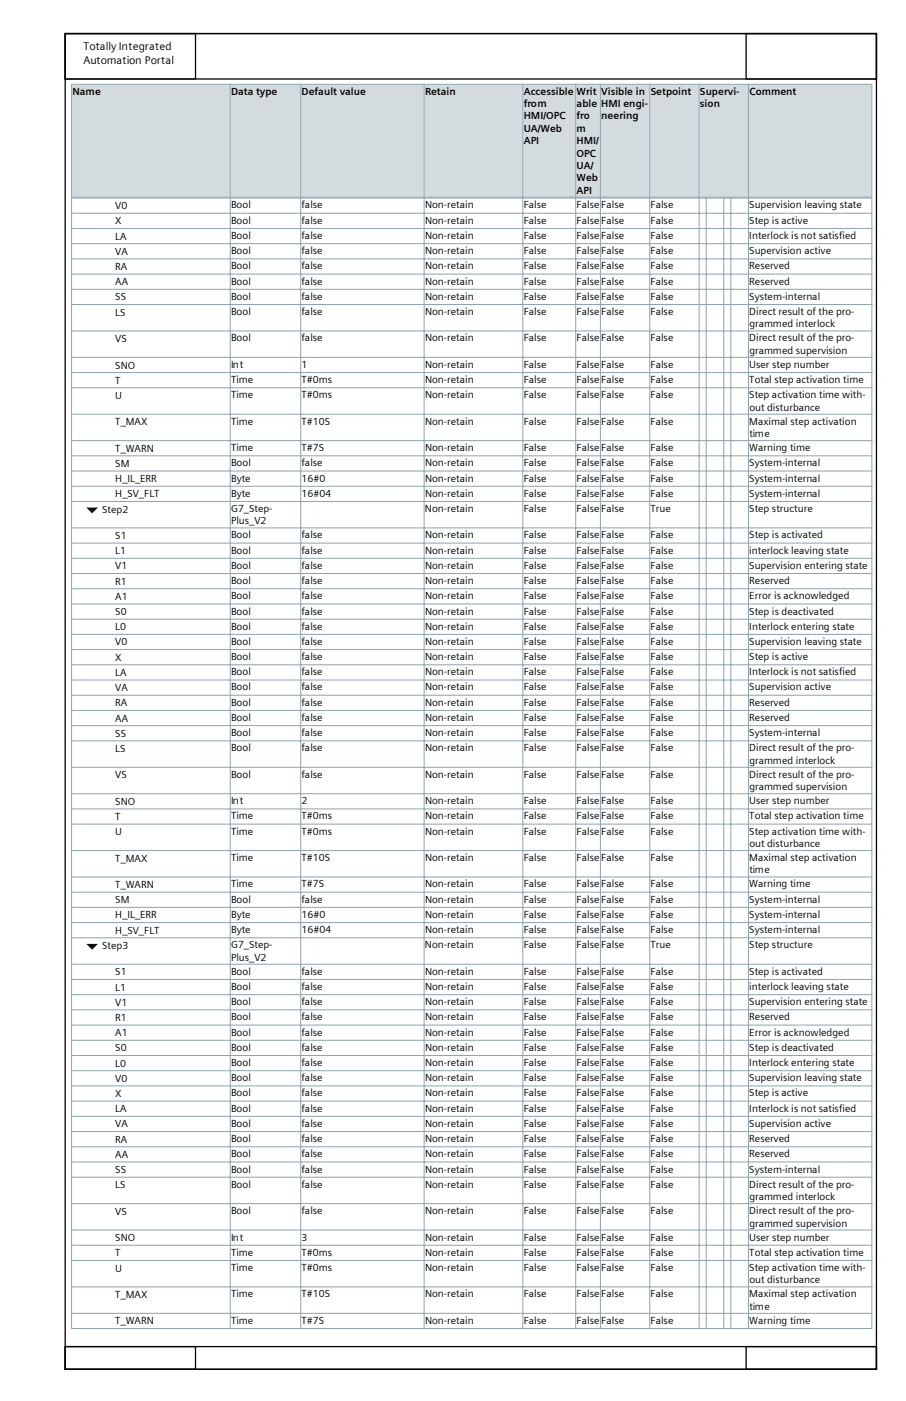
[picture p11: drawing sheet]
<svg xmlns="http://www.w3.org/2000/svg" width="279mm" height="432mm" viewBox="0 0 279 432" stroke-linecap="round" stroke-linejoin="round" font-family="sans-serif">
<defs><g id="words">
<g font-size="3.4">
<text x="25.8" y="15.4">Totally Integrated</text>
<text x="25.8" y="19.6">Automation Portal</text>
</g>
<g font-size="3.2">
<text x="22.4" y="29.2">Name</text>
<text x="71.3" y="29.2">Data type</text>
<text x="93" y="29.2">Default value</text>
<text x="131.1" y="29.2">Retain</text>
<text x="161.5" y="29.2">Accessible</text>
<text x="177.8" y="29.2">Writ</text>
<text x="185.4" y="29.2">Visible in</text>
<text x="200.7" y="29.2">Setpoint</text>
<text x="215.8" y="29.2">Supervi‐</text>
<text x="231.1" y="29.2">Comment</text>
<text x="161.5" y="33">from</text>
<text x="177.8" y="33">able</text>
<text x="185.4" y="33">HMI engi‐</text>
<text x="215.9" y="33">sion</text>
<text x="161.5" y="36.8">HMI/OPC</text>
<text x="161.5" y="40.6">UA/Web</text>
<text x="177.8" y="36.8">fro</text>
<text x="177.8" y="40.6">m</text>
<text x="185.4" y="36.8">neering</text>
<text x="161.5" y="44.4">API</text>
<text x="177.8" y="44.4">HMI/</text>
<text x="177.8" y="48.3">OPC</text>
<text x="177.8" y="52.1">UA/</text>
<text x="177.8" y="55.9">Web</text>
<text x="177.8" y="59.7">API</text>
<text x="35.6" y="64.5">V0</text>
<text x="71.2" y="64.3">Bool</text>
<text x="93" y="64.3">false</text>
<text x="131.1" y="64.3">Non-retain</text>
<text x="161.5" y="64.3">False</text>
<text x="177.8" y="64.3">FalseFalse</text>
<text x="200.6" y="64.3">False</text>
<text x="231.1" y="64.3">Supervision leaving state</text>
<text x="35.6" y="69.1">X</text>
<text x="71.2" y="69">Bool</text>
<text x="93" y="69">false</text>
<text x="131.1" y="69">Non-retain</text>
<text x="161.5" y="69">False</text>
<text x="177.8" y="69">FalseFalse</text>
<text x="200.6" y="69">False</text>
<text x="231.1" y="69">Step is active</text>
<text x="35.6" y="73.8">LA</text>
<text x="71.2" y="73.7">Bool</text>
<text x="93" y="73.7">false</text>
<text x="131.1" y="73.7">Non-retain</text>
<text x="161.5" y="73.7">False</text>
<text x="177.8" y="73.7">FalseFalse</text>
<text x="200.6" y="73.7">False</text>
<text x="231.1" y="73.7">Interlock is not satisfied</text>
<text x="35.6" y="78.5">VA</text>
<text x="35.6" y="83.2">RA</text>
<text x="71.2" y="78.4">Bool</text>
<text x="71.2" y="83">Bool</text>
<text x="93" y="78.4">false</text>
<text x="93" y="83">false</text>
<text x="131.1" y="78.4">Non-retain</text>
<text x="131.1" y="83">Non-retain</text>
<text x="161.5" y="78.4">False</text>
<text x="161.5" y="83">False</text>
<text x="177.8" y="78.4">FalseFalse</text>
<text x="177.8" y="83">FalseFalse</text>
<text x="200.6" y="78.4">False</text>
<text x="200.6" y="83">False</text>
<text x="231.1" y="78.4">Supervision active</text>
<text x="231.1" y="83">Reserved</text>
<text x="35.6" y="87.9">AA</text>
<text x="71.2" y="87.7">Bool</text>
<text x="93" y="87.7">false</text>
<text x="131.1" y="87.7">Non-retain</text>
<text x="161.5" y="87.7">False</text>
<text x="177.8" y="87.7">FalseFalse</text>
<text x="200.6" y="87.7">False</text>
<text x="231.1" y="87.7">Reserved</text>
<text x="35.6" y="92.6">SS</text>
<text x="71.2" y="92.4">Bool</text>
<text x="93" y="92.4">false</text>
<text x="131.1" y="92.4">Non-retain</text>
<text x="161.5" y="92.4">False</text>
<text x="177.8" y="92.4">FalseFalse</text>
<text x="200.6" y="92.4">False</text>
<text x="231.1" y="92.4">System-internal</text>
<text x="35.6" y="97.3">LS</text>
<text x="71.2" y="97.1">Bool</text>
<text x="93" y="97.1">false</text>
<text x="131.1" y="97.1">Non-retain</text>
<text x="161.5" y="97.1">False</text>
<text x="177.8" y="97.1">FalseFalse</text>
<text x="200.6" y="97.1">False</text>
<text x="231.1" y="97.1">Direct result of the pro‐</text>
<text x="231.1" y="100.9">grammed interlock</text>
<text x="35.6" y="105.4">VS</text>
<text x="71.2" y="105.2">Bool</text>
<text x="93" y="105.2">false</text>
<text x="131.1" y="105.2">Non-retain</text>
<text x="161.5" y="105.2">False</text>
<text x="177.8" y="105.2">FalseFalse</text>
<text x="200.6" y="105.2">False</text>
<text x="231.1" y="105.2">Direct result of the pro‐</text>
<text x="35.6" y="113.6">SNO</text>
<text x="71.2" y="113.4">Int</text>
<text x="93" y="113.4">1</text>
<text x="131.1" y="113.4">Non-retain</text>
<text x="161.5" y="113.4">False</text>
<text x="177.8" y="113.4">FalseFalse</text>
<text x="200.6" y="113.4">False</text>
<text x="231.1" y="113.4">User step number</text>
<text x="231.1" y="109">grammed supervision</text>
<text x="35.6" y="118.2">T</text>
<text x="71.2" y="118.1">Time</text>
<text x="93" y="118.1">T#0ms</text>
<text x="131.1" y="118.1">Non-retain</text>
<text x="161.5" y="118.1">False</text>
<text x="177.8" y="118.1">FalseFalse</text>
<text x="200.6" y="118.1">False</text>
<text x="231.1" y="118.1">Total step activation time</text>
<text x="35.6" y="122.9">U</text>
<text x="71.2" y="122.8">Time</text>
<text x="93" y="122.8">T#0ms</text>
<text x="131.1" y="122.8">Non-retain</text>
<text x="161.5" y="122.8">False</text>
<text x="177.8" y="122.8">FalseFalse</text>
<text x="200.6" y="122.8">False</text>
<text x="231.1" y="122.8">Step activation time with‐</text>
<text x="35.6" y="131.1">T_MAX</text>
<text x="71.2" y="130.9">Time</text>
<text x="93" y="130.9">T#10S</text>
<text x="131.1" y="130.9">Non-retain</text>
<text x="161.5" y="130.9">False</text>
<text x="177.8" y="130.9">FalseFalse</text>
<text x="200.6" y="130.9">False</text>
<text x="231.1" y="130.9">Maximal step activation</text>
<text x="231.1" y="126.6">out disturbance</text>
<text x="231.1" y="134.7">time</text>
<text x="35.6" y="139.2">T_WARN</text>
<text x="35.6" y="143.9">SM</text>
<text x="71.2" y="139.1">Time</text>
<text x="71.2" y="143.7">Bool</text>
<text x="93" y="139.1">T#7S</text>
<text x="93" y="143.7">false</text>
<text x="131.1" y="139.1">Non-retain</text>
<text x="131.1" y="143.7">Non-retain</text>
<text x="161.5" y="139.1">False</text>
<text x="161.5" y="143.7">False</text>
<text x="177.8" y="139.1">FalseFalse</text>
<text x="177.8" y="143.7">FalseFalse</text>
<text x="200.6" y="139.1">False</text>
<text x="200.6" y="143.7">False</text>
<text x="231.1" y="139.1">Warning time</text>
<text x="231.1" y="143.7">System-internal</text>
<text x="35.6" y="148.6">H_IL_ERR</text>
<text x="71.2" y="148.4">Byte</text>
<text x="93" y="148.4">16#0</text>
<text x="131.1" y="148.4">Non-retain</text>
<text x="161.5" y="148.4">False</text>
<text x="177.8" y="148.4">FalseFalse</text>
<text x="200.6" y="148.4">False</text>
<text x="231.1" y="148.4">System-internal</text>
<text x="35.6" y="153.3">H_SV_FLT</text>
<text x="71.2" y="153.1">Byte</text>
<text x="93" y="153.1">16#04</text>
<text x="131.1" y="153.1">Non-retain</text>
<text x="161.5" y="153.1">False</text>
<text x="177.8" y="153.1">FalseFalse</text>
<text x="200.6" y="153.1">False</text>
<text x="231.1" y="153.1">System-internal</text>
<text x="31.5" y="158">Step2</text>
<text x="71.2" y="157.8">G7_Step‐</text>
<text x="71.2" y="161.6">Plus_V2</text>
<text x="131.1" y="157.8">Non-retain</text>
<text x="161.5" y="157.8">False</text>
<text x="177.8" y="157.8">FalseFalse</text>
<text x="200.6" y="157.8">True</text>
<text x="231.1" y="157.8">Step structure</text>
<text x="35.6" y="166.1">S1</text>
<text x="71.2" y="165.9">Bool</text>
<text x="93" y="165.9">false</text>
<text x="131.1" y="165.9">Non-retain</text>
<text x="161.5" y="165.9">False</text>
<text x="177.8" y="165.9">FalseFalse</text>
<text x="200.6" y="165.9">False</text>
<text x="231.1" y="165.9">Step is activated</text>
<text x="35.6" y="170.8">L1</text>
<text x="71.2" y="170.6">Bool</text>
<text x="93" y="170.6">false</text>
<text x="131.1" y="170.6">Non-retain</text>
<text x="161.5" y="170.6">False</text>
<text x="177.8" y="170.6">FalseFalse</text>
<text x="200.6" y="170.6">False</text>
<text x="231.1" y="170.6">interlock leaving state</text>
<text x="35.6" y="175.5">V1</text>
<text x="71.2" y="175.3">Bool</text>
<text x="71.2" y="180">Bool</text>
<text x="93" y="175.3">false</text>
<text x="93" y="180">false</text>
<text x="131.1" y="175.3">Non-retain</text>
<text x="131.1" y="180">Non-retain</text>
<text x="161.5" y="175.3">False</text>
<text x="161.5" y="180">False</text>
<text x="177.8" y="175.3">FalseFalse</text>
<text x="177.8" y="180">FalseFalse</text>
<text x="200.6" y="175.3">False</text>
<text x="200.6" y="180">False</text>
<text x="231.1" y="175.3">Supervision entering state</text>
<text x="231.1" y="180">Reserved</text>
<text x="35.6" y="180.2">R1</text>
<text x="35.6" y="184.9">A1</text>
<text x="71.2" y="184.7">Bool</text>
<text x="93" y="184.7">false</text>
<text x="131.1" y="184.7">Non-retain</text>
<text x="161.5" y="184.7">False</text>
<text x="177.8" y="184.7">FalseFalse</text>
<text x="200.6" y="184.7">False</text>
<text x="231.1" y="184.7">Error is acknowledged</text>
<text x="35.6" y="189.6">S0</text>
<text x="71.2" y="189.4">Bool</text>
<text x="93" y="189.4">false</text>
<text x="131.1" y="189.4">Non-retain</text>
<text x="161.5" y="189.4">False</text>
<text x="177.8" y="189.4">FalseFalse</text>
<text x="200.6" y="189.4">False</text>
<text x="231.1" y="189.4">Step is deactivated</text>
<text x="35.6" y="194.3">L0</text>
<text x="71.2" y="194.1">Bool</text>
<text x="93" y="194.1">false</text>
<text x="131.1" y="194.1">Non-retain</text>
<text x="161.5" y="194.1">False</text>
<text x="177.8" y="194.1">FalseFalse</text>
<text x="200.6" y="194.1">False</text>
<text x="231.1" y="194.1">Interlock entering state</text>
<text x="35.6" y="198.9">V0</text>
<text x="35.6" y="203.6">X</text>
<text x="71.2" y="198.8">Bool</text>
<text x="71.2" y="203.5">Bool</text>
<text x="93" y="198.8">false</text>
<text x="93" y="203.5">false</text>
<text x="131.1" y="198.8">Non-retain</text>
<text x="131.1" y="203.5">Non-retain</text>
<text x="161.5" y="198.8">False</text>
<text x="161.5" y="203.5">False</text>
<text x="177.8" y="198.8">FalseFalse</text>
<text x="177.8" y="203.5">FalseFalse</text>
<text x="200.6" y="198.8">False</text>
<text x="200.6" y="203.5">False</text>
<text x="231.1" y="198.8">Supervision leaving state</text>
<text x="231.1" y="203.5">Step is active</text>
<text x="35.6" y="208.3">LA</text>
<text x="71.2" y="208.2">Bool</text>
<text x="93" y="208.2">false</text>
<text x="131.1" y="208.2">Non-retain</text>
<text x="161.5" y="208.2">False</text>
<text x="177.8" y="208.2">FalseFalse</text>
<text x="200.6" y="208.2">False</text>
<text x="231.1" y="208.2">Interlock is not satisfied</text>
<text x="35.6" y="213">VA</text>
<text x="71.2" y="212.8">Bool</text>
<text x="93" y="212.8">false</text>
<text x="131.1" y="212.8">Non-retain</text>
<text x="161.5" y="212.8">False</text>
<text x="177.8" y="212.8">FalseFalse</text>
<text x="200.6" y="212.8">False</text>
<text x="231.1" y="212.8">Supervision active</text>
<text x="35.6" y="217.7">RA</text>
<text x="71.2" y="217.5">Bool</text>
<text x="93" y="217.5">false</text>
<text x="131.1" y="217.5">Non-retain</text>
<text x="161.5" y="217.5">False</text>
<text x="177.8" y="217.5">FalseFalse</text>
<text x="200.6" y="217.5">False</text>
<text x="231.1" y="217.5">Reserved</text>
<text x="35.6" y="222.4">AA</text>
<text x="35.6" y="227.1">SS</text>
<text x="71.2" y="222.2">Bool</text>
<text x="71.2" y="226.9">Bool</text>
<text x="93" y="222.2">false</text>
<text x="93" y="226.9">false</text>
<text x="131.1" y="222.2">Non-retain</text>
<text x="131.1" y="226.9">Non-retain</text>
<text x="161.5" y="222.2">False</text>
<text x="161.5" y="226.9">False</text>
<text x="177.8" y="222.2">FalseFalse</text>
<text x="177.8" y="226.9">FalseFalse</text>
<text x="200.6" y="222.2">False</text>
<text x="200.6" y="226.9">False</text>
<text x="231.1" y="222.2">Reserved</text>
<text x="231.1" y="226.9">System-internal</text>
<text x="35.6" y="231.8">LS</text>
<text x="71.2" y="231.6">Bool</text>
<text x="93" y="231.6">false</text>
<text x="131.1" y="231.6">Non-retain</text>
<text x="161.5" y="231.6">False</text>
<text x="177.8" y="231.6">FalseFalse</text>
<text x="200.6" y="231.6">False</text>
<text x="231.1" y="231.6">Direct result of the pro‐</text>
<text x="35.6" y="239.9">VS</text>
<text x="71.2" y="239.7">Bool</text>
<text x="93" y="239.7">false</text>
<text x="131.1" y="239.7">Non-retain</text>
<text x="161.5" y="239.7">False</text>
<text x="177.8" y="239.7">FalseFalse</text>
<text x="200.6" y="239.7">False</text>
<text x="231.1" y="239.7">Direct result of the pro‐</text>
<text x="231.1" y="235.4">grammed interlock</text>
<text x="231.1" y="243.5">grammed supervision</text>
<text x="35.6" y="248">SNO</text>
<text x="71.2" y="247.9">Int</text>
<text x="93" y="247.9">2</text>
<text x="131.1" y="247.9">Non-retain</text>
<text x="161.5" y="247.9">False</text>
<text x="177.8" y="247.9">FalseFalse</text>
<text x="200.6" y="247.9">False</text>
<text x="231.1" y="247.9">User step number</text>
<text x="35.6" y="252.7">T</text>
<text x="35.6" y="257.4">U</text>
<text x="71.2" y="252.6">Time</text>
<text x="71.2" y="257.3">Time</text>
<text x="93" y="252.6">T#0ms</text>
<text x="93" y="257.3">T#0ms</text>
<text x="131.1" y="252.6">Non-retain</text>
<text x="131.1" y="257.3">Non-retain</text>
<text x="161.5" y="252.6">False</text>
<text x="161.5" y="257.3">False</text>
<text x="177.8" y="252.6">FalseFalse</text>
<text x="177.8" y="257.3">FalseFalse</text>
<text x="200.6" y="252.6">False</text>
<text x="200.6" y="257.3">False</text>
<text x="231.1" y="252.6">Total step activation time</text>
<text x="231.1" y="257.3">Step activation time with‐</text>
<text x="231.1" y="261.1">out disturbance</text>
<text x="35.6" y="265.6">T_MAX</text>
<text x="71.2" y="265.4">Time</text>
<text x="93" y="265.4">T#10S</text>
<text x="131.1" y="265.4">Non-retain</text>
<text x="161.5" y="265.4">False</text>
<text x="177.8" y="265.4">FalseFalse</text>
<text x="200.6" y="265.4">False</text>
<text x="231.1" y="265.4">Maximal step activation</text>
<text x="231.1" y="269.2">time</text>
<text x="35.6" y="273.7">T_WARN</text>
<text x="71.2" y="273.5">Time</text>
<text x="93" y="273.5">T#7S</text>
<text x="131.1" y="273.5">Non-retain</text>
<text x="161.5" y="273.5">False</text>
<text x="177.8" y="273.5">FalseFalse</text>
<text x="200.6" y="273.5">False</text>
<text x="231.1" y="273.5">Warning time</text>
<text x="35.6" y="278.4">SM</text>
<text x="71.2" y="278.2">Bool</text>
<text x="93" y="278.2">false</text>
<text x="131.1" y="278.2">Non-retain</text>
<text x="161.5" y="278.2">False</text>
<text x="177.8" y="278.2">FalseFalse</text>
<text x="200.6" y="278.2">False</text>
<text x="231.1" y="278.2">System-internal</text>
<text x="35.6" y="283.1">H_IL_ERR</text>
<text x="35.6" y="287.8">H_SV_FLT</text>
<text x="71.2" y="282.9">Byte</text>
<text x="71.2" y="287.6">Byte</text>
<text x="93" y="282.9">16#0</text>
<text x="93" y="287.6">16#04</text>
<text x="131.1" y="282.9">Non-retain</text>
<text x="131.1" y="287.6">Non-retain</text>
<text x="161.5" y="282.9">False</text>
<text x="161.5" y="287.6">False</text>
<text x="177.8" y="282.9">FalseFalse</text>
<text x="177.8" y="287.6">FalseFalse</text>
<text x="200.6" y="282.9">False</text>
<text x="200.6" y="287.6">False</text>
<text x="231.1" y="282.9">System-internal</text>
<text x="231.1" y="287.6">System-internal</text>
<text x="31.5" y="292.5">Step3</text>
<text x="71.2" y="292.3">G7_Step‐</text>
<text x="131.1" y="292.3">Non-retain</text>
<text x="161.5" y="292.3">False</text>
<text x="177.8" y="292.3">FalseFalse</text>
<text x="200.6" y="292.3">True</text>
<text x="231.1" y="292.3">Step structure</text>
<text x="71.2" y="296.1">Plus_V2</text>
<text x="35.6" y="300.6">S1</text>
<text x="35.6" y="305.3">L1</text>
<text x="71.2" y="300.4">Bool</text>
<text x="71.2" y="305.1">Bool</text>
<text x="93" y="300.4">false</text>
<text x="93" y="305.1">false</text>
<text x="131.1" y="300.4">Non-retain</text>
<text x="131.1" y="305.1">Non-retain</text>
<text x="161.5" y="300.4">False</text>
<text x="161.5" y="305.1">False</text>
<text x="177.8" y="300.4">FalseFalse</text>
<text x="177.8" y="305.1">FalseFalse</text>
<text x="200.6" y="300.4">False</text>
<text x="200.6" y="305.1">False</text>
<text x="231.1" y="300.4">Step is activated</text>
<text x="231.1" y="305.1">interlock leaving state</text>
<text x="35.6" y="310">V1</text>
<text x="71.2" y="309.8">Bool</text>
<text x="93" y="309.8">false</text>
<text x="131.1" y="309.8">Non-retain</text>
<text x="161.5" y="309.8">False</text>
<text x="177.8" y="309.8">FalseFalse</text>
<text x="200.6" y="309.8">False</text>
<text x="231.1" y="309.8">Supervision entering state</text>
<text x="35.6" y="314.7">R1</text>
<text x="71.2" y="314.5">Bool</text>
<text x="93" y="314.5">false</text>
<text x="131.1" y="314.5">Non-retain</text>
<text x="161.5" y="314.5">False</text>
<text x="177.8" y="314.5">FalseFalse</text>
<text x="200.6" y="314.5">False</text>
<text x="231.1" y="314.5">Reserved</text>
<text x="35.6" y="319.4">A1</text>
<text x="71.2" y="319.2">Bool</text>
<text x="71.2" y="323.9">Bool</text>
<text x="93" y="319.2">false</text>
<text x="93" y="323.9">false</text>
<text x="131.1" y="319.2">Non-retain</text>
<text x="131.1" y="323.9">Non-retain</text>
<text x="161.5" y="319.2">False</text>
<text x="161.5" y="323.9">False</text>
<text x="177.8" y="319.2">FalseFalse</text>
<text x="177.8" y="323.9">FalseFalse</text>
<text x="200.6" y="319.2">False</text>
<text x="200.6" y="323.9">False</text>
<text x="231.1" y="319.2">Error is acknowledged</text>
<text x="231.1" y="323.9">Step is deactivated</text>
<text x="35.6" y="324.1">S0</text>
<text x="35.6" y="328.7">L0</text>
<text x="71.2" y="328.5">Bool</text>
<text x="93" y="328.5">false</text>
<text x="131.1" y="328.5">Non-retain</text>
<text x="161.5" y="328.5">False</text>
<text x="177.8" y="328.5">FalseFalse</text>
<text x="200.6" y="328.5">False</text>
<text x="231.1" y="328.5">Interlock entering state</text>
<text x="35.6" y="333.4">V0</text>
<text x="71.2" y="333.2">Bool</text>
<text x="93" y="333.2">false</text>
<text x="131.1" y="333.2">Non-retain</text>
<text x="161.5" y="333.2">False</text>
<text x="177.8" y="333.2">FalseFalse</text>
<text x="200.6" y="333.2">False</text>
<text x="231.1" y="333.2">Supervision leaving state</text>
<text x="35.6" y="338.1">X</text>
<text x="71.2" y="337.9">Bool</text>
<text x="93" y="337.9">false</text>
<text x="131.1" y="337.9">Non-retain</text>
<text x="161.5" y="337.9">False</text>
<text x="177.8" y="337.9">FalseFalse</text>
<text x="200.6" y="337.9">False</text>
<text x="231.1" y="337.9">Step is active</text>
<text x="35.6" y="342.8">LA</text>
<text x="35.6" y="347.5">VA</text>
<text x="71.2" y="342.6">Bool</text>
<text x="71.2" y="347.3">Bool</text>
<text x="93" y="342.6">false</text>
<text x="93" y="347.3">false</text>
<text x="131.1" y="342.6">Non-retain</text>
<text x="131.1" y="347.3">Non-retain</text>
<text x="161.5" y="342.6">False</text>
<text x="161.5" y="347.3">False</text>
<text x="177.8" y="342.6">FalseFalse</text>
<text x="177.8" y="347.3">FalseFalse</text>
<text x="200.6" y="342.6">False</text>
<text x="200.6" y="347.3">False</text>
<text x="231.1" y="342.6">Interlock is not satisfied</text>
<text x="231.1" y="347.3">Supervision active</text>
<text x="35.6" y="352.2">RA</text>
<text x="71.2" y="352">Bool</text>
<text x="93" y="352">false</text>
<text x="131.1" y="352">Non-retain</text>
<text x="161.5" y="352">False</text>
<text x="177.8" y="352">FalseFalse</text>
<text x="200.6" y="352">False</text>
<text x="231.1" y="352">Reserved</text>
<text x="35.6" y="356.9">AA</text>
<text x="71.2" y="356.7">Bool</text>
<text x="93" y="356.7">false</text>
<text x="131.1" y="356.7">Non-retain</text>
<text x="161.5" y="356.7">False</text>
<text x="177.8" y="356.7">FalseFalse</text>
<text x="200.6" y="356.7">False</text>
<text x="231.1" y="356.7">Reserved</text>
<text x="35.6" y="361.6">SS</text>
<text x="71.2" y="361.4">Bool</text>
<text x="93" y="361.4">false</text>
<text x="131.1" y="361.4">Non-retain</text>
<text x="161.5" y="361.4">False</text>
<text x="177.8" y="361.4">FalseFalse</text>
<text x="200.6" y="361.4">False</text>
<text x="231.1" y="361.4">System-internal</text>
<text x="35.6" y="366.2">LS</text>
<text x="71.2" y="366.1">Bool</text>
<text x="93" y="366.1">false</text>
<text x="131.1" y="366.1">Non-retain</text>
<text x="161.5" y="366.1">False</text>
<text x="177.8" y="366.1">FalseFalse</text>
<text x="200.6" y="366.1">False</text>
<text x="231.1" y="366.1">Direct result of the pro‐</text>
<text x="231.1" y="369.9">grammed interlock</text>
<text x="35.6" y="374.4">VS</text>
<text x="71.2" y="374.2">Bool</text>
<text x="93" y="374.2">false</text>
<text x="131.1" y="374.2">Non-retain</text>
<text x="161.5" y="374.2">False</text>
<text x="177.8" y="374.2">FalseFalse</text>
<text x="200.6" y="374.2">False</text>
<text x="231.1" y="374.2">Direct result of the pro‐</text>
<text x="35.6" y="382.5">SNO</text>
<text x="71.2" y="382.4">Int</text>
<text x="93" y="382.4">3</text>
<text x="131.1" y="382.4">Non-retain</text>
<text x="161.5" y="382.4">False</text>
<text x="177.8" y="382.4">FalseFalse</text>
<text x="200.6" y="382.4">False</text>
<text x="231.1" y="382.4">User step number</text>
<text x="231.1" y="378">grammed supervision</text>
<text x="35.6" y="387.2">T</text>
<text x="71.2" y="387">Time</text>
<text x="93" y="387">T#0ms</text>
<text x="131.1" y="387">Non-retain</text>
<text x="161.5" y="387">False</text>
<text x="177.8" y="387">FalseFalse</text>
<text x="200.6" y="387">False</text>
<text x="231.1" y="387">Total step activation time</text>
<text x="35.6" y="391.9">U</text>
<text x="71.2" y="391.7">Time</text>
<text x="93" y="391.7">T#0ms</text>
<text x="131.1" y="391.7">Non-retain</text>
<text x="161.5" y="391.7">False</text>
<text x="177.8" y="391.7">FalseFalse</text>
<text x="200.6" y="391.7">False</text>
<text x="231.1" y="391.7">Step activation time with‐</text>
<text x="231.1" y="395.5">out disturbance</text>
<text x="35.6" y="400">T_MAX</text>
<text x="71.2" y="399.9">Time</text>
<text x="93" y="399.9">T#10S</text>
<text x="131.1" y="399.9">Non-retain</text>
<text x="161.5" y="399.9">False</text>
<text x="177.8" y="399.9">FalseFalse</text>
<text x="200.6" y="399.9">False</text>
<text x="231.1" y="399.9">Maximal step activation</text>
<text x="231.1" y="403.7">time</text>
<text x="35.6" y="408.2">T_WARN</text>
<text x="71.2" y="408">Time</text>
<text x="93" y="408">T#7S</text>
<text x="131.1" y="408">Non-retain</text>
<text x="161.5" y="408">False</text>
<text x="177.8" y="408">FalseFalse</text>
<text x="200.6" y="408">False</text>
<text x="231.1" y="408">Warning time</text>
</g>
</g></defs>
<path d="M20.1 10.3h250.2v411.7h-250.2zM20.1 10.3h250.2v14h-250.2zM20.1 10.3h40.2v14h-40.2zM230.1 10.3h40.2v14h-40.2zM20.1 415h250.2v7h-250.2zM20.1 415h40.2v7h-40.2zM230.1 415h40.2v7h-40.2z" fill="none" stroke="#000" stroke-width=".4"/>
<path d="M22.1 26h246.8v383.4h-246.8z" fill="#fff"/>
<path d="M22.2 26.1h48.7v34.6h-48.7zM71.1 26.1h21.6v34.6h-21.6zM92.8 26.1h37.9v34.6h-37.9zM130.9 26.1h30.3v34.6h-30.3zM161.3 26.1h16.2v34.6h-16.2zM177.7 26.1h7.4v34.6h-7.4zM185.3 26.1h15v34.6h-15zM200.5 26.1h15v34.6h-15zM215.7 26.1h15v34.6h-15zM230.9 26.1h37.9v34.6h-37.9z" fill-rule="evenodd" fill="#d4dbde"/>
<g fill="#000040">
<path d="M26.6 156.4h3.6l-1.8 1.8z"/>
<path d="M26.6 290.9h3.6l-1.8 1.8z"/>
</g>
<g fill="none" stroke="#8ca3b0" stroke-width=".31">
<path d="M22 26h247M22.1 25.9v35M71 25.9v35M92.7 25.9v35M130.8 25.9v35M161.2 25.9v35M177.5 25.9v35M185.2 25.9v35M200.4 25.9v35M215.6 25.9v35M230.8 25.9v35M268.9 25.9v35"/>
<path d="M22 60.8h247M22 61h247M22 65.7h247M22 70.4h247M22 75.1h247M22 79.8h247M22.1 60.9v348.7M71 60.9v348.7M92.7 60.9v348.7M130.8 60.9v348.7M161.2 60.9v348.7M177.5 60.9v348.7"/>
<path d="M185.2 60.9v348.7M200.4 60.9v348.7M215.6 60.9v348.7M217.8 60.9v348.7M223.2 60.9v348.7M225.4 60.9v348.7M230.8 60.9v348.7M268.9 60.9v348.7M22 84.5h247M22 89.2h247M22 93.9h247M22 102h247"/>
<path d="M22 110.1h247M22 114.8h247M22 119.5h247M22 127.7h247M22 135.8h247M22 140.5h247M22 145.2h247M22 149.9h247M22 154.6h247M22 162.7h247M22 167.4h247M22 172.1h247"/>
<path d="M22 176.8h247M22 181.5h247M22 186.1h247M22 190.8h247M22 195.5h247M22 200.2h247M22 204.9h247M22 209.6h247M22 214.3h247M22 219h247M22 223.6h247M22 228.3h247"/>
<path d="M22 236.5h247M22 244.6h247M22 249.3h247M22 254h247M22 262.1h247M22 270.3h247M22 275h247M22 279.7h247M22 284.4h247M22 289h247M22 297.2h247M22 301.9h247"/>
<path d="M22 306.6h247M22 311.3h247M22 315.9h247M22 320.6h247M22 325.3h247M22 330h247M22 334.7h247M22 339.4h247M22 344.1h247M22 348.8h247M22 353.4h247M22 358.1h247"/>
<path d="M22 362.8h247M22 371h247M22 379.1h247M22 383.8h247M22 388.5h247M22 396.6h247M22 404.8h247M22 409.5h247"/>
</g>
<use href="#words"/>
</svg>
